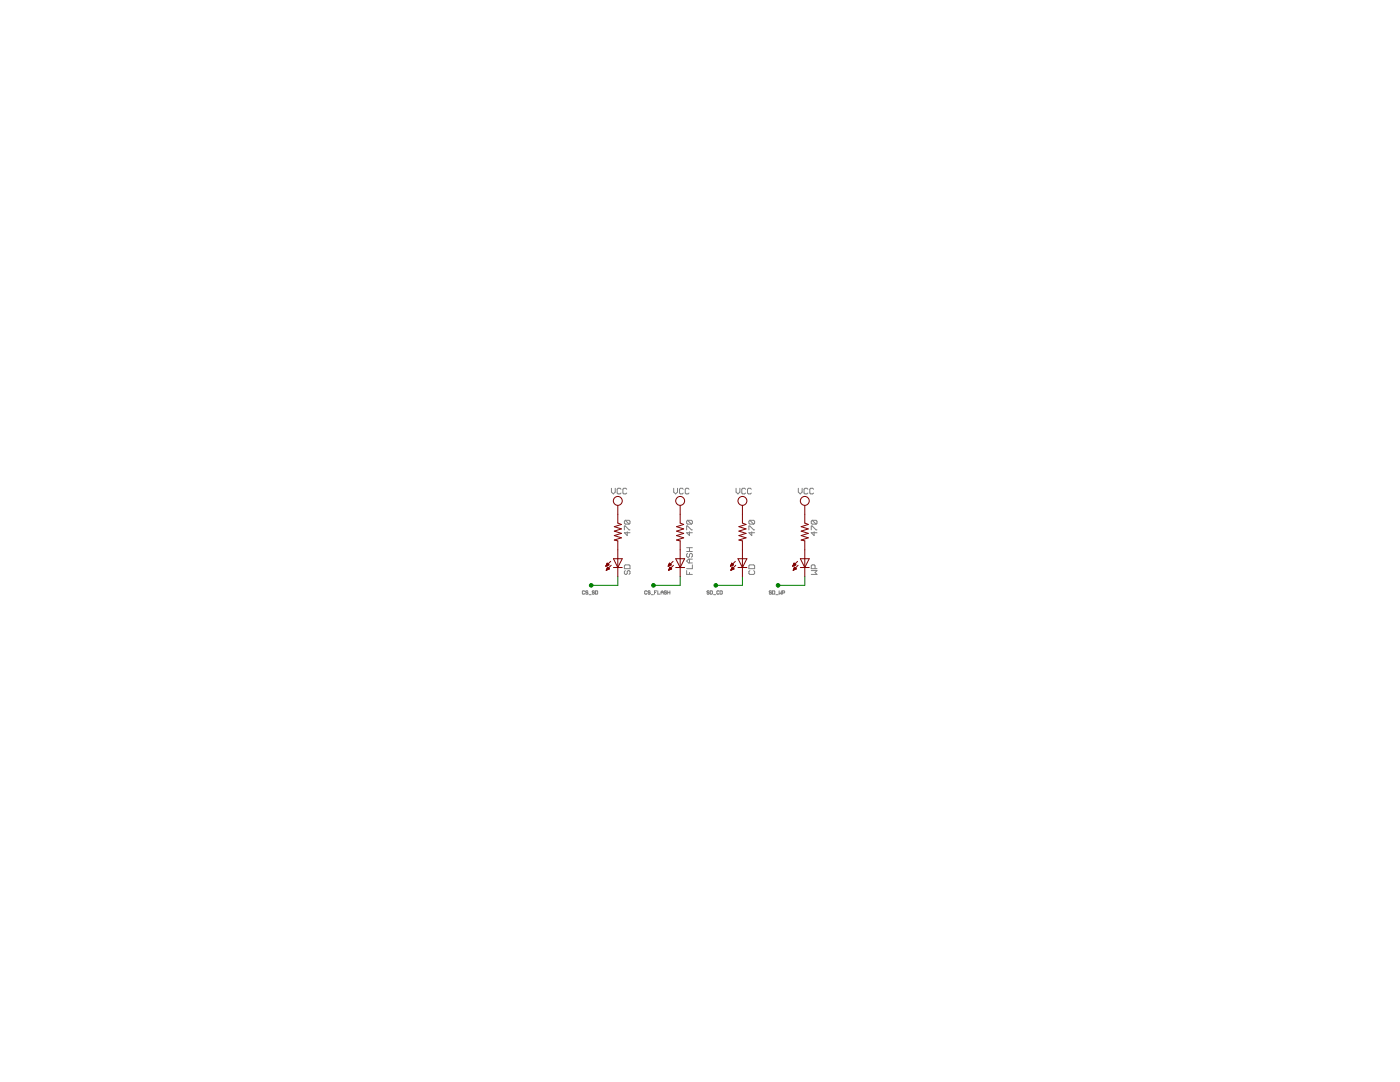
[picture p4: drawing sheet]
<svg xmlns="http://www.w3.org/2000/svg" width="279mm" height="216mm" viewBox="0 0 279 216" stroke-linecap="round" stroke-linejoin="round" font-family="sans-serif">
<g fill="#008000" stroke="#008000" stroke-width=".2">
<path d="M118 116.8h5.3z"/>
<path d="M123.3 115v1.8z"/>
<path d="M130.4 116.8h5.3z"/>
<path d="M135.7 115v1.8z"/>
<path d="M155.3 116.8h5.3z"/>
<path d="M160.6 115v1.8z"/>
<path d="M142.9 116.8h5.3z"/>
<path d="M148.2 115v1.8z"/>
<circle cx="118" cy="116.8" r=".36"/>
<circle cx="130.4" cy="116.8" r=".36"/>
<circle cx="155.3" cy="116.8" r=".36"/>
<circle cx="142.9" cy="116.8" r=".36"/>
</g>
<g fill="#800000" stroke="#800000" stroke-width=".2">
<path d="M160.6 107.9v1.8z"/>
<path d="M160.6 102.6v1.8z"/>
<path d="M160.6 104.4l.7 .2z"/>
<path d="M159.9 105.1l1.4-.5z"/>
<path d="M159.9 105.1l1.4 .4z"/>
<path d="M159.9 106l1.4-.5z"/>
<path d="M159.9 106l1.4 .4z"/>
<path d="M159.9 106.9l1.4-.5z"/>
<path d="M159.9 106.9l1.4 .4z"/>
<path d="M159.9 107.8l1.4-.5z"/>
<path d="M159.9 107.8l.7 .1z"/>
<path d="M161.5 111.5l-.9 1.7z"/>
<path d="M159.7 111.5l.9 1.7z"/>
<path d="M160.6 113.2h.9z"/>
<path d="M159.7 113.2h.9z"/>
<path d="M160.6 113.2v1.8z"/>
<path d="M160.6 109.7v1.8z"/>
<path d="M160.6 111.5h.9z"/>
<path d="M159.7 111.5h.9z"/>
<path d="M160.6 111.5v1.7z"/>
<path d="M159.2 112l-1 1z"/>
<path d="M159.3 112.8l-1 1z"/>
<path d="M158.5 112.4l-.3 .6z"/>
<path d="M158.5 112.4l.3 .3z"/>
<path d="M158.2 113l.6-.3z"/>
<path d="M158.2 112.9h.1z"/>
<path d="M158.3 112.8h.2z"/>
<path d="M158.3 112.8h.4z"/>
<path d="M158.3 112.7h.5z"/>
<path d="M158.4 112.6h.3z"/>
<path d="M158.4 112.5h.3z"/>
<path d="M158.4 112.5h.2z"/>
<path d="M158.6 113.2l-.3 .6z"/>
<path d="M158.6 113.2l.3 .3z"/>
<path d="M158.3 113.8l.6-.3z"/>
<path d="M158.3 113.7h.3z"/>
<path d="M158.4 113.6h.3z"/>
<path d="M158.4 113.5h.5z"/>
<path d="M158.5 113.4h.3z"/>
<path d="M158.5 113.3h.2z"/>
<path d="M160.6 100.8v1.8z"/>
<path d="M148.2 107.9v1.8z"/>
<path d="M148.2 102.6v1.8z"/>
<path d="M148.2 104.4l.7 .2z"/>
<path d="M147.5 105.1l1.4-.5z"/>
<path d="M147.5 105.1l1.4 .4z"/>
<path d="M147.5 106l1.4-.5z"/>
<path d="M147.5 106l1.4 .4z"/>
<path d="M147.5 106.9l1.4-.5z"/>
<path d="M147.5 106.9l1.4 .4z"/>
<path d="M147.5 107.8l1.4-.5z"/>
<path d="M147.5 107.8l.7 .1z"/>
<path d="M149.1 111.5l-.9 1.7z"/>
<path d="M147.3 111.5l.9 1.7z"/>
<path d="M148.2 113.2h.9z"/>
<path d="M147.3 113.2h.9z"/>
<path d="M148.2 113.2v1.8z"/>
<path d="M148.2 109.7v1.8z"/>
<path d="M148.2 111.5h.9z"/>
<path d="M147.3 111.5h.9z"/>
<path d="M148.2 111.5v1.7z"/>
<path d="M146.7 112l-.9 1z"/>
<path d="M146.8 112.8l-.9 1z"/>
<path d="M146 112.4l-.2 .6z"/>
<path d="M146 112.4l.4 .3z"/>
<path d="M145.8 113l.6-.3z"/>
<path d="M145.8 112.9h.1z"/>
<path d="M145.8 112.8h.3z"/>
<path d="M145.9 112.8h.4z"/>
<path d="M145.9 112.7h.5z"/>
<path d="M145.9 112.6h.4z"/>
<path d="M146 112.5h.2z"/>
<path d="M146.1 113.2l-.2 .6z"/>
<path d="M146.1 113.2l.4 .3z"/>
<path d="M145.9 113.8l.6-.3z"/>
<path d="M145.9 113.7h.2z"/>
<path d="M145.9 113.6h.4z"/>
<path d="M146 113.5h.5z"/>
<path d="M146 113.5h.4z"/>
<path d="M146 113.4h.3z"/>
<path d="M146.1 113.3h.2z"/>
<path d="M148.2 100.8v1.8z"/>
<path d="M135.7 107.9v1.8z"/>
<path d="M135.7 102.6v1.8z"/>
<path d="M135.7 104.4l.7 .2z"/>
<path d="M135 105.1l1.4-.5z"/>
<path d="M135 105.1l1.4 .4z"/>
<path d="M135 106l1.4-.5z"/>
<path d="M135 106l1.4 .4z"/>
<path d="M135 106.9l1.4-.5z"/>
<path d="M135 106.9l1.4 .4z"/>
<path d="M135 107.8l1.4-.5z"/>
<path d="M135 107.8l.7 .1z"/>
<path d="M136.6 111.5l-.9 1.7z"/>
<path d="M134.9 111.5l.8 1.7z"/>
<path d="M135.7 113.2h.9z"/>
<path d="M134.9 113.2h.8z"/>
<path d="M135.7 113.2v1.8z"/>
<path d="M135.7 109.7v1.8z"/>
<path d="M135.7 111.5h.9z"/>
<path d="M134.9 111.5h.8z"/>
<path d="M135.7 111.5v1.7z"/>
<path d="M134.3 112l-1 1z"/>
<path d="M134.4 112.8l-1 1z"/>
<path d="M133.6 112.4l-.3 .6z"/>
<path d="M133.6 112.4l.4 .3z"/>
<path d="M133.3 113l.7-.3z"/>
<path d="M133.4 112.9h.1z"/>
<path d="M133.4 112.8h.3z"/>
<path d="M133.4 112.8h.4z"/>
<path d="M133.5 112.7h.4z"/>
<path d="M133.5 112.6h.4z"/>
<path d="M133.5 112.5h.3z"/>
<path d="M133.6 112.5h.1z"/>
<path d="M133.7 113.2l-.3 .6z"/>
<path d="M133.7 113.2l.3 .3z"/>
<path d="M133.4 113.8l.6-.3z"/>
<path d="M133.5 113.7h.2z"/>
<path d="M133.5 113.6h.4z"/>
<path d="M133.5 113.5h.5z"/>
<path d="M133.6 113.5h.4z"/>
<path d="M133.6 113.4h.3z"/>
<path d="M133.6 113.3h.2z"/>
<path d="M135.7 100.8v1.8z"/>
<path d="M123.3 107.9v1.8z"/>
<path d="M123.3 102.6v1.8z"/>
<path d="M123.3 104.4l.7 .2z"/>
<path d="M122.6 105.1l1.4-.5z"/>
<path d="M122.6 105.1l1.4 .4z"/>
<path d="M122.6 106l1.4-.5z"/>
<path d="M122.6 106l1.4 .4z"/>
<path d="M122.6 106.9l1.4-.5z"/>
<path d="M122.6 106.9l1.4 .4z"/>
<path d="M122.6 107.8l1.4-.5z"/>
<path d="M122.6 107.8l.7 .1z"/>
<path d="M124.2 111.5l-.9 1.7z"/>
<path d="M122.4 111.5l.9 1.7z"/>
<path d="M123.3 113.2h.9z"/>
<path d="M122.4 113.2h.9z"/>
<path d="M123.3 113.2v1.8z"/>
<path d="M123.3 109.7v1.8z"/>
<path d="M123.3 111.5h.9z"/>
<path d="M122.4 111.5h.9z"/>
<path d="M123.3 111.5v1.7z"/>
<path d="M121.9 112l-1 1z"/>
<path d="M122 112.8l-1 1z"/>
<path d="M121.2 112.4l-.3 .6z"/>
<path d="M121.2 112.4l.3 .3z"/>
<path d="M120.9 113l.6-.3z"/>
<path d="M120.9 112.9h.2z"/>
<path d="M121 112.8h.2z"/>
<path d="M121 112.8h.4z"/>
<path d="M121 112.7h.5z"/>
<path d="M121.1 112.6h.3z"/>
<path d="M121.1 112.5h.3z"/>
<path d="M121.1 112.5h.2z"/>
<path d="M121.3 113.2l-.3 .6z"/>
<path d="M121.3 113.2l.3 .3z"/>
<path d="M121 113.8l.6-.3z"/>
<path d="M121.1 113.7h.2z"/>
<path d="M121.1 113.6h.3z"/>
<path d="M121.1 113.5h.5z"/>
<path d="M121.1 113.5h.4z"/>
<path d="M121.2 113.4h.3z"/>
<path d="M121.2 113.3h.2z"/>
<path d="M123.3 100.8v1.8z"/>
</g>
<g fill="none" stroke="#800000" stroke-width=".2">
<circle cx="123.3" cy="99.9" r=".89"/>
<circle cx="135.7" cy="99.9" r=".89"/>
<circle cx="148.2" cy="99.9" r=".89"/>
<circle cx="160.6" cy="99.9" r=".89"/>
</g>
<g fill="#808080" stroke="#808080" stroke-width=".2">
<path d="M161.9 114.6h1.1z"/>
<path d="M162.7 114.2l.3 .4z"/>
<path d="M162.7 114.2l.3-.3z"/>
<path d="M161.9 113.9h1.1z"/>
<path d="M161.9 113.5h1.1z"/>
<path d="M161.9 112.9v.6z"/>
<path d="M161.9 112.9l.2-.2z"/>
<path d="M162.1 112.7h.4z"/>
<path d="M162.5 112.7l.2 .2z"/>
<path d="M162.7 112.9v.6z"/>
<path d="M149.6 113.9l-.1 .1z"/>
<path d="M149.5 114v.4z"/>
<path d="M149.5 114.4l.1 .2z"/>
<path d="M149.6 114.6h.8z"/>
<path d="M150.6 114.4l-.2 .2z"/>
<path d="M150.6 114v.4z"/>
<path d="M150.4 113.9l.2 .1z"/>
<path d="M149.5 113.5h1.1z"/>
<path d="M150.6 112.9v.6z"/>
<path d="M150.4 112.7l.2 .2z"/>
<path d="M149.6 112.7h.8z"/>
<path d="M149.6 112.7l-.1 .2z"/>
<path d="M149.5 112.9v.6z"/>
<path d="M137 114.6h1.2z"/>
<path d="M137 113.9v.7z"/>
<path d="M137.6 114.2v.4z"/>
<path d="M137 113.5h1.2z"/>
<path d="M138.2 112.7v.8z"/>
<path d="M137.4 112.3h.8z"/>
<path d="M137 112l.4 .3z"/>
<path d="M137 112l.4-.4z"/>
<path d="M137.4 111.6h.8z"/>
<path d="M137.6 111.6v.7z"/>
<path d="M137.2 110.4l-.2 .2z"/>
<path d="M137 110.6v.4z"/>
<path d="M137 111l.2 .2z"/>
<path d="M137.2 111.2h.2z"/>
<path d="M137.4 111.2l.2-.2z"/>
<path d="M137.6 110.6v.4z"/>
<path d="M137.6 110.6l.2-.2z"/>
<path d="M137.8 110.4h.2z"/>
<path d="M138 110.4l.2 .2z"/>
<path d="M138.2 110.6v.4z"/>
<path d="M138.2 111l-.2 .2z"/>
<path d="M137 110h1.2z"/>
<path d="M137.6 109.3v.7z"/>
<path d="M137 109.3h1.2z"/>
<path d="M124.6 114l.2-.1z"/>
<path d="M124.6 114v.4z"/>
<path d="M124.6 114.4l.2 .2z"/>
<path d="M124.8 114.6h.2z"/>
<path d="M125 114.6l.2-.2z"/>
<path d="M125.2 114v.4z"/>
<path d="M125.2 114l.2-.1z"/>
<path d="M125.4 113.9h.1z"/>
<path d="M125.5 113.9l.2 .1z"/>
<path d="M125.7 114v.4z"/>
<path d="M125.7 114.4l-.2 .2z"/>
<path d="M124.6 113.5h1.1z"/>
<path d="M125.7 112.9v.6z"/>
<path d="M125.5 112.7l.2 .2z"/>
<path d="M124.8 112.7h.7z"/>
<path d="M124.8 112.7l-.2 .2z"/>
<path d="M124.6 112.9v.6z"/>
<path d="M116.6 117.9l.1 .1z"/>
<path d="M116.3 117.9h.3z"/>
<path d="M116.3 117.9l-.1 .1z"/>
<path d="M116.2 118v.4z"/>
<path d="M116.2 118.4l.1 .2z"/>
<path d="M116.3 118.6h.3z"/>
<path d="M116.7 118.4l-.1 .2z"/>
<path d="M117.2 117.9l.1 .1z"/>
<path d="M117 117.9h.2z"/>
<path d="M116.9 118l.1-.1z"/>
<path d="M116.9 118v.1z"/>
<path d="M116.9 118.1l.1 .1z"/>
<path d="M117 118.2h.2z"/>
<path d="M117.2 118.2l.1 .1z"/>
<path d="M117.3 118.3v.1z"/>
<path d="M117.3 118.4l-.1 .2z"/>
<path d="M117 118.6h.2z"/>
<path d="M116.9 118.4l.1 .2z"/>
<path d="M117.5 118.7h.5z"/>
<path d="M118.5 117.9l.1 .1z"/>
<path d="M118.3 117.9h.2z"/>
<path d="M118.3 117.9l-.1 .1z"/>
<path d="M118.2 118v.1z"/>
<path d="M118.2 118.1l.1 .1z"/>
<path d="M118.3 118.2h.2z"/>
<path d="M118.5 118.2l.1 .1z"/>
<path d="M118.6 118.3v.1z"/>
<path d="M118.6 118.4l-.1 .2z"/>
<path d="M118.3 118.6h.2z"/>
<path d="M118.2 118.4l.1 .2z"/>
<path d="M118.9 117.9v.7z"/>
<path d="M118.9 118.6h.3z"/>
<path d="M119.3 118.4l-.1 .2z"/>
<path d="M119.3 118v.4z"/>
<path d="M119.2 117.9l.1 .1z"/>
<path d="M118.9 117.9h.3z"/>
<path d="M129 117.9l.1 .1z"/>
<path d="M128.8 117.9h.2z"/>
<path d="M128.7 118l.1-.1z"/>
<path d="M128.7 118v.4z"/>
<path d="M128.7 118.4l.1 .2z"/>
<path d="M128.8 118.6h.2z"/>
<path d="M129.1 118.4l-.1 .2z"/>
<path d="M129.6 117.9l.2 .1z"/>
<path d="M129.4 117.9h.2z"/>
<path d="M129.3 118l.1-.1z"/>
<path d="M129.3 118v.1z"/>
<path d="M129.3 118.1l.1 .1z"/>
<path d="M129.4 118.2h.2z"/>
<path d="M129.6 118.2l.2 .1z"/>
<path d="M129.8 118.3v.1z"/>
<path d="M129.8 118.4l-.2 .2z"/>
<path d="M129.4 118.6h.2z"/>
<path d="M129.3 118.4l.1 .2z"/>
<path d="M130 118.7h.4z"/>
<path d="M130.6 117.9v.7z"/>
<path d="M130.6 117.9h.5z"/>
<path d="M130.6 118.2h.3z"/>
<path d="M131.3 117.9v.7z"/>
<path d="M131.3 118.6h.4z"/>
<path d="M131.9 118.1v.5z"/>
<path d="M132.1 117.9l-.2 .2z"/>
<path d="M132.1 117.9l.3 .2z"/>
<path d="M132.4 118.1v.5z"/>
<path d="M131.9 118.2h.5z"/>
<path d="M132.9 117.9l.1 .1z"/>
<path d="M132.7 117.9h.2z"/>
<path d="M132.7 117.9l-.1 .1z"/>
<path d="M132.6 118v.1z"/>
<path d="M132.6 118.1l.1 .1z"/>
<path d="M132.7 118.2h.2z"/>
<path d="M132.9 118.2l.1 .1z"/>
<path d="M133 118.3v.1z"/>
<path d="M133 118.4l-.1 .2z"/>
<path d="M132.7 118.6h.2z"/>
<path d="M132.6 118.4l.1 .2z"/>
<path d="M133.2 117.9v.7z"/>
<path d="M133.2 118.2h.5z"/>
<path d="M133.7 117.9v.7z"/>
<path d="M153.9 117.9l.1 .1z"/>
<path d="M153.6 117.9h.3z"/>
<path d="M153.6 117.9l-.1 .1z"/>
<path d="M153.5 118v.1z"/>
<path d="M153.5 118.1l.1 .1z"/>
<path d="M153.6 118.2h.3z"/>
<path d="M153.9 118.2l.1 .1z"/>
<path d="M154 118.3v.1z"/>
<path d="M154 118.4l-.1 .2z"/>
<path d="M153.6 118.6h.3z"/>
<path d="M153.5 118.4l.1 .2z"/>
<path d="M154.2 117.9v.7z"/>
<path d="M154.2 118.6h.3z"/>
<path d="M154.6 118.4l-.1 .2z"/>
<path d="M154.6 118v.4z"/>
<path d="M154.5 117.9l.1 .1z"/>
<path d="M154.2 117.9h.3z"/>
<path d="M154.8 118.7h.5z"/>
<path d="M155.5 117.9v.7z"/>
<path d="M155.7 118.3l-.2 .3z"/>
<path d="M155.7 118.3l.2 .3z"/>
<path d="M155.9 117.9v.7z"/>
<path d="M156.1 117.9v.7z"/>
<path d="M156.1 117.9h.4z"/>
<path d="M156.5 117.9l.1 .1z"/>
<path d="M156.6 118v.2z"/>
<path d="M156.5 118.3l.1-.1z"/>
<path d="M156.1 118.3h.4z"/>
<path d="M141.4 117.9l.1 .1z"/>
<path d="M141.2 117.9h.2z"/>
<path d="M141.2 117.9l-.1 .1z"/>
<path d="M141.1 118v.1z"/>
<path d="M141.1 118.1l.1 .1z"/>
<path d="M141.2 118.2h.2z"/>
<path d="M141.4 118.2l.1 .1z"/>
<path d="M141.5 118.3v.1z"/>
<path d="M141.5 118.4l-.1 .2z"/>
<path d="M141.2 118.6h.2z"/>
<path d="M141.1 118.4l.1 .2z"/>
<path d="M141.8 117.9v.7z"/>
<path d="M141.8 118.6h.3z"/>
<path d="M142.2 118.4l-.1 .2z"/>
<path d="M142.2 118v.4z"/>
<path d="M142.1 117.9l.1 .1z"/>
<path d="M141.8 117.9h.3z"/>
<path d="M142.4 118.7h.4z"/>
<path d="M143.4 117.9l.1 .1z"/>
<path d="M143.2 117.9h.2z"/>
<path d="M143.2 117.9l-.1 .1z"/>
<path d="M143.1 118v.4z"/>
<path d="M143.1 118.4l.1 .2z"/>
<path d="M143.2 118.6h.2z"/>
<path d="M143.5 118.4l-.1 .2z"/>
<path d="M143.7 117.9v.7z"/>
<path d="M143.7 118.6h.3z"/>
<path d="M144.1 118.4l-.1 .2z"/>
<path d="M144.1 118v.4z"/>
<path d="M144 117.9l.1 .1z"/>
<path d="M143.7 117.9h.3z"/>
<path d="M161.9 106.3h1.1z"/>
<path d="M161.9 106.3l.6 .6z"/>
<path d="M162.5 106.1v.8z"/>
<path d="M161.9 105v.7z"/>
<path d="M161.9 105h.2z"/>
<path d="M162.1 105l.8 .7z"/>
<path d="M162.9 105.7h.1z"/>
<path d="M162.1 104.6h.8z"/>
<path d="M161.9 104.4l.2 .2z"/>
<path d="M161.9 104v.4z"/>
<path d="M161.9 104l.2-.2z"/>
<path d="M162.1 103.8h.8z"/>
<path d="M162.9 103.8l.1 .2z"/>
<path d="M163 104v.4z"/>
<path d="M163 104.4l-.1 .2z"/>
<path d="M162.1 103.8l.8 .8z"/>
<path d="M159.3 97.4v.8z"/>
<path d="M159.3 98.2l.4 .4z"/>
<path d="M159.7 98.6l.4-.4z"/>
<path d="M160.1 97.4v.8z"/>
<path d="M161 97.4l.2 .2z"/>
<path d="M160.7 97.4h.3z"/>
<path d="M160.7 97.4l-.2 .2z"/>
<path d="M160.5 97.6v.8z"/>
<path d="M160.5 98.4l.2 .2z"/>
<path d="M160.7 98.6h.3z"/>
<path d="M161 98.6l.2-.2z"/>
<path d="M162.2 97.4l.2 .2z"/>
<path d="M161.8 97.4h.4z"/>
<path d="M161.8 97.4l-.2 .2z"/>
<path d="M161.6 97.6v.8z"/>
<path d="M161.6 98.4l.2 .2z"/>
<path d="M161.8 98.6h.4z"/>
<path d="M162.2 98.6l.2-.2z"/>
<path d="M149.5 106.3h1.1z"/>
<path d="M149.5 106.3l.5 .6z"/>
<path d="M150 106.1v.8z"/>
<path d="M149.5 105v.7z"/>
<path d="M149.5 105h.1z"/>
<path d="M149.6 105l.8 .7z"/>
<path d="M150.4 105.7h.2z"/>
<path d="M149.6 104.6h.8z"/>
<path d="M149.5 104.4l.1 .2z"/>
<path d="M149.5 104v.4z"/>
<path d="M149.5 104l.1-.2z"/>
<path d="M149.6 103.8h.8z"/>
<path d="M150.4 103.8l.2 .2z"/>
<path d="M150.6 104v.4z"/>
<path d="M150.6 104.4l-.2 .2z"/>
<path d="M149.6 103.8l.8 .8z"/>
<path d="M146.9 97.4v.8z"/>
<path d="M146.9 98.2l.4 .4z"/>
<path d="M147.3 98.6l.4-.4z"/>
<path d="M147.7 97.4v.8z"/>
<path d="M148.6 97.4l.2 .2z"/>
<path d="M148.2 97.4h.4z"/>
<path d="M148 97.6l.2-.2z"/>
<path d="M148 97.6v.8z"/>
<path d="M148 98.4l.2 .2z"/>
<path d="M148.2 98.6h.4z"/>
<path d="M148.6 98.6l.2-.2z"/>
<path d="M149.8 97.4l.1 .2z"/>
<path d="M149.4 97.4h.4z"/>
<path d="M149.4 97.4l-.2 .2z"/>
<path d="M149.2 97.6v.8z"/>
<path d="M149.2 98.4l.2 .2z"/>
<path d="M149.4 98.6h.4z"/>
<path d="M149.8 98.6l.1-.2z"/>
<path d="M137 106.3h1.2z"/>
<path d="M137 106.3l.6 .6z"/>
<path d="M137.6 106.1v.8z"/>
<path d="M137 105v.7z"/>
<path d="M137 105h.2z"/>
<path d="M137.2 105l.8 .7z"/>
<path d="M138 105.7h.2z"/>
<path d="M137.2 104.6h.8z"/>
<path d="M137 104.4l.2 .2z"/>
<path d="M137 104v.4z"/>
<path d="M137 104l.2-.2z"/>
<path d="M137.2 103.8h.8z"/>
<path d="M138 103.8l.2 .2z"/>
<path d="M138.2 104v.4z"/>
<path d="M138.2 104.4l-.2 .2z"/>
<path d="M137.2 103.8l.8 .8z"/>
<path d="M134.5 97.4v.8z"/>
<path d="M134.5 98.2l.3 .4z"/>
<path d="M134.8 98.6l.4-.4z"/>
<path d="M135.2 97.4v.8z"/>
<path d="M136.2 97.4l.2 .2z"/>
<path d="M135.8 97.4h.4z"/>
<path d="M135.8 97.4l-.2 .2z"/>
<path d="M135.6 97.6v.8z"/>
<path d="M135.6 98.4l.2 .2z"/>
<path d="M135.8 98.6h.4z"/>
<path d="M136.2 98.6l.2-.2z"/>
<path d="M137.3 97.4l.2 .2z"/>
<path d="M136.9 97.4h.4z"/>
<path d="M136.9 97.4l-.1 .2z"/>
<path d="M136.8 97.6v.8z"/>
<path d="M136.8 98.4l.1 .2z"/>
<path d="M136.9 98.6h.4z"/>
<path d="M137.3 98.6l.2-.2z"/>
<path d="M124.6 106.3h1.1z"/>
<path d="M124.6 106.3l.6 .6z"/>
<path d="M125.2 106.1v.8z"/>
<path d="M124.6 105v.7z"/>
<path d="M124.6 105h.2z"/>
<path d="M124.8 105l.7 .7z"/>
<path d="M125.5 105.7h.2z"/>
<path d="M124.8 104.6h.7z"/>
<path d="M124.6 104.4l.2 .2z"/>
<path d="M124.6 104v.4z"/>
<path d="M124.6 104l.2-.2z"/>
<path d="M124.8 103.8h.7z"/>
<path d="M125.5 103.8l.2 .2z"/>
<path d="M125.7 104v.4z"/>
<path d="M125.5 104.6l.2-.2z"/>
<path d="M124.8 103.8l.7 .8z"/>
<path d="M122 97.4v.8z"/>
<path d="M122 98.2l.4 .4z"/>
<path d="M122.4 98.6l.4-.4z"/>
<path d="M122.8 97.4v.8z"/>
<path d="M123.7 97.4l.2 .2z"/>
<path d="M123.4 97.4h.3z"/>
<path d="M123.4 97.4l-.2 .2z"/>
<path d="M123.2 97.6v.8z"/>
<path d="M123.2 98.4l.2 .2z"/>
<path d="M123.4 98.6h.3z"/>
<path d="M123.7 98.6l.2-.2z"/>
<path d="M124.9 97.4l.2 .2z"/>
<path d="M124.5 97.4h.4z"/>
<path d="M124.5 97.4l-.2 .2z"/>
<path d="M124.3 97.6v.8z"/>
<path d="M124.3 98.4l.2 .2z"/>
<path d="M124.5 98.6h.4z"/>
<path d="M124.9 98.6l.2-.2z"/>
</g>
</svg>
